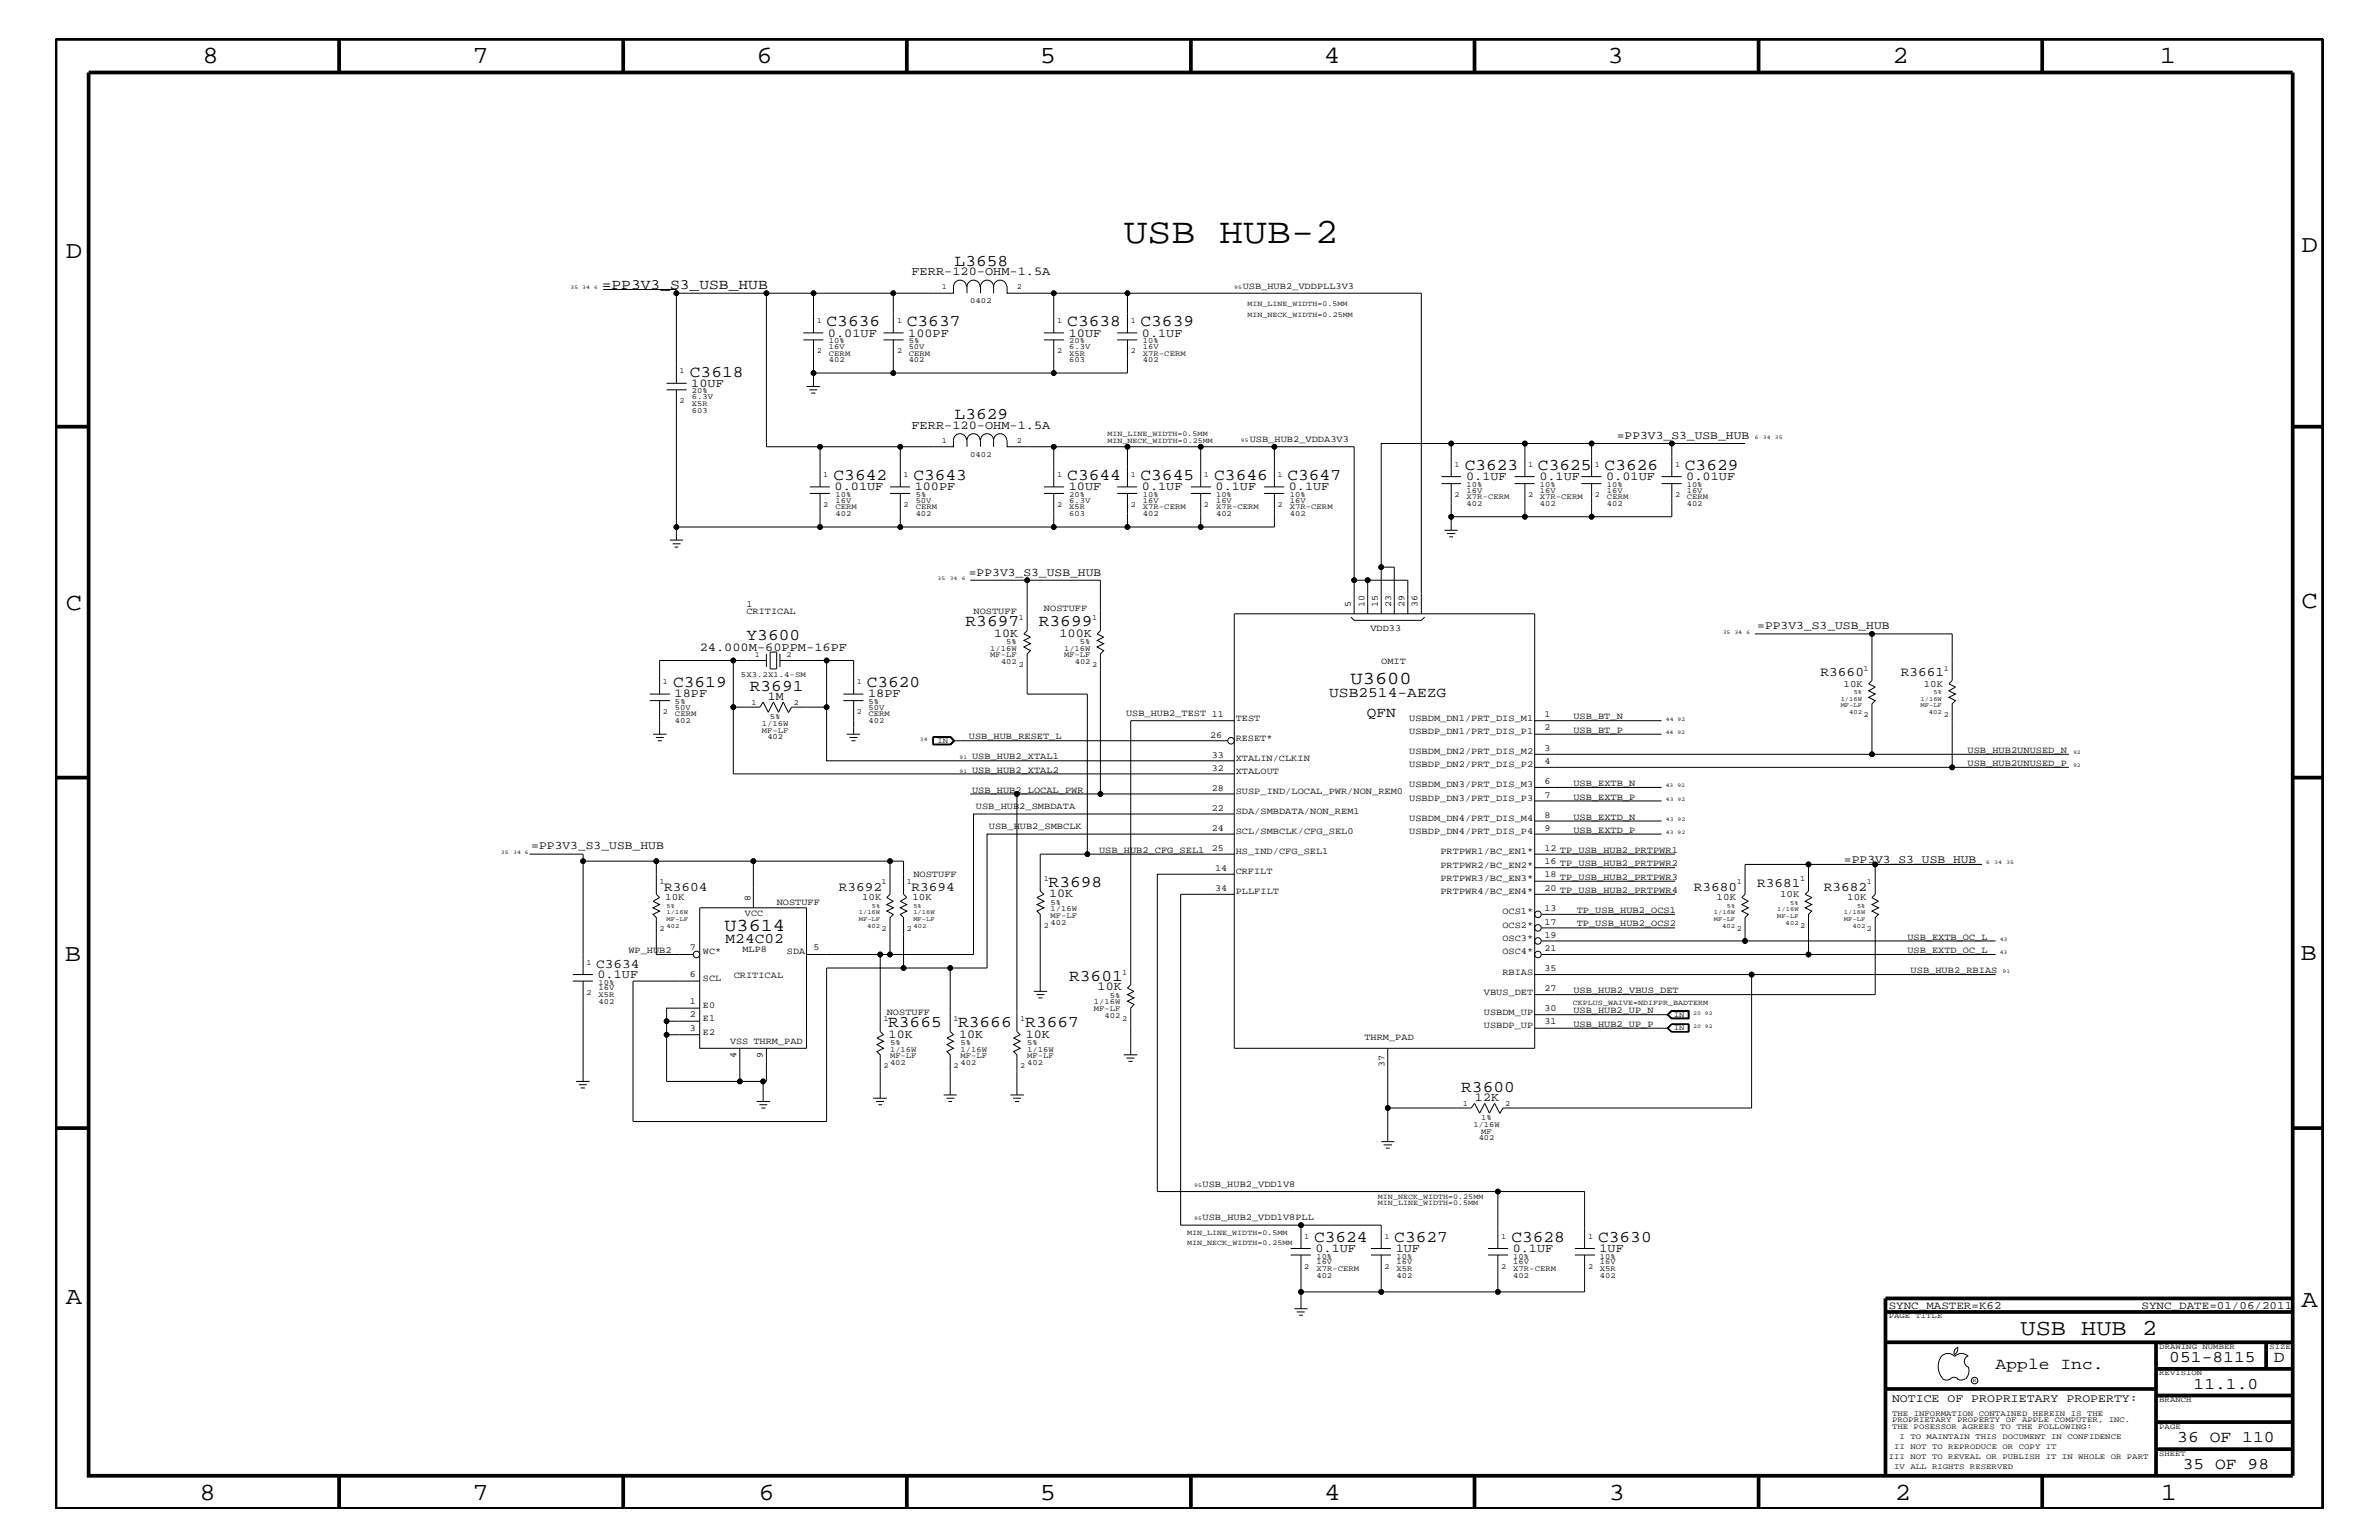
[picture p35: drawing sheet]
<svg xmlns="http://www.w3.org/2000/svg" width="432mm" height="279mm" viewBox="0 0 432 279" stroke-linecap="round" stroke-linejoin="round" font-family="sans-serif">
<defs><g id="words">
<text font-size="6.5" x="204" y="44.1">USB HUB-2</text>
<g font-size="4.5">
<text x="36.7" y="11.5">8</text>
<text x="85.8" y="11.5">7</text>
<text x="137.3" y="11.5">6</text>
<text x="188.7" y="11.5">5</text>
<text x="240.3" y="11.5">4</text>
<text x="291.8" y="11.5">3</text>
<text x="343.5" y="11.5">2</text>
<text x="392" y="11.5">1</text>
<text x="11.9" y="46.8">D</text>
<text x="417.8" y="45.7">D</text>
<text x="11.9" y="110.6">C</text>
<text x="417.7" y="110.3">C</text>
<text x="11.8" y="174.3">B</text>
<text x="417.6" y="174.2">B</text>
<text x="11.9" y="236.7">A</text>
<text x="417.7" y="237.1">A</text>
<text x="36.2" y="272.1">8</text>
<text x="85.8" y="272.1">7</text>
<text x="137.7" y="272.1">6</text>
<text x="188.7" y="272.1">5</text>
<text x="240.4" y="272.1">4</text>
<text x="292" y="272.1">3</text>
<text x="343.9" y="272.1">2</text>
<text x="392.2" y="272.1">1</text>
</g>
<text font-size="4.1" x="366.7" y="242.3">USB HUB 2</text>
<g font-size="3.3">
<text x="245.2" y="124.1">U3600</text>
<text x="131.5" y="168.9">U3614</text>
</g>
<g font-size="3">
<text x="173.3" y="48.2">L3658</text>
<text x="150" y="59.2">C3636</text>
<text x="164.6" y="59.2">C3637</text>
<text x="193.7" y="59.2">C3638</text>
<text x="207" y="59.2">C3639</text>
<text x="125.2" y="68.4">C3618</text>
<text x="173.3" y="76.1">L3629</text>
<text x="151.3" y="87.1">C3642</text>
<text x="165.8" y="87.1">C3643</text>
<text x="193.7" y="87.1">C3644</text>
<text x="207" y="87.1">C3645</text>
<text x="220.4" y="87.1">C3646</text>
<text x="233.7" y="87.1">C3647</text>
<text x="265.9" y="85.3">C3623</text>
<text x="279.1" y="85.3">C3625</text>
<text x="291.3" y="85.3">C3626</text>
<text x="305.8" y="85.3">C3629</text>
<text x="175.3" y="113.7">R3697</text>
<text x="188.6" y="113.7">R3699</text>
<text x="135.5" y="116.2">Y3600</text>
<text x="122.2" y="124.7">C3619</text>
<text x="136.1" y="125.3">R3691</text>
<text x="157.3" y="124.7">C3620</text>
<text x="190.3" y="160.9">R3698</text>
<text x="194.1" y="177.9">R3601</text>
<text x="161.2" y="186.4">R3665</text>
<text x="173.9" y="186.4">R3666</text>
<text x="186.1" y="186.4">R3667</text>
<text x="265.2" y="198.1">R3600</text>
<text x="238.5" y="225.3">C3624</text>
<text x="253.1" y="225.3">C3627</text>
<text x="274.3" y="225.3">C3628</text>
<text x="290.1" y="225.3">C3630</text>
<text x="362.2" y="248.4">Apple Inc.</text>
<text x="393.7" y="247.1">051-8115</text>
<text x="398.1" y="252">11.1.0</text>
<text x="412.7" y="247.1">D</text>
<text x="395.2" y="261.6">36 OF 110</text>
<text x="396.2" y="266.6">35 OF 98</text>
</g>
<g font-size="2.6">
<text x="109.2" y="52.4">=PP3V3_S3_USB_HUB</text>
<text x="241.3" y="126.5">USB2514-AEZG</text>
<text x="248.1" y="130.2">QFN</text>
<text x="131.7" y="171.1">M24C02</text>
</g>
<g font-size="2.4">
<text x="330.5" y="122.7">R3660</text>
<text x="345" y="122.7">R3661</text>
<text x="120.6" y="161.6">R3604</text>
<text x="152.2" y="161.6">R3692</text>
<text x="165.4" y="161.6">R3694</text>
<text x="307.4" y="161.6">R3680</text>
<text x="318.9" y="160.9">R3681</text>
<text x="331" y="161.6">R3682</text>
<text x="108.2" y="175.6">C3634</text>
</g>
<g font-size="2.2">
<text x="165.4" y="49.9">FERR-120-OHM-1.5A</text>
<text x="150.3" y="61.1">0.01UF</text>
<text x="164.8" y="61.1">100PF</text>
<text x="194" y="61.1">10UF</text>
<text x="207.3" y="61.1">0.1UF</text>
<text x="125.5" y="70.1">10UF</text>
<text x="165.4" y="77.8">FERR-120-OHM-1.5A</text>
<text x="151.5" y="88.9">0.01UF</text>
<text x="166" y="88.9">100PF</text>
<text x="194" y="88.9">10UF</text>
<text x="207.3" y="88.9">0.1UF</text>
<text x="220.6" y="88.9">0.1UF</text>
<text x="233.9" y="88.9">0.1UF</text>
<text x="266.1" y="87.1">0.1UF</text>
<text x="279.4" y="87.1">0.1UF</text>
<text x="291.5" y="87.1">0.01UF</text>
<text x="306.1" y="87.1">0.01UF</text>
<text x="127" y="118.1">24.000M-60PPM-16PF</text>
<text x="180.4" y="115.5">10K</text>
<text x="192.3" y="115.5">100K</text>
<text x="122.4" y="126.5">18PF</text>
<text x="139.4" y="127">1M</text>
<text x="157.6" y="126.5">18PF</text>
<text x="190.4" y="162.8">10K</text>
<text x="108.5" y="177.4">0.1UF</text>
<text x="199.2" y="179.7">10K</text>
<text x="161.3" y="188.2">10K</text>
<text x="174.1" y="188.2">10K</text>
<text x="186.2" y="188.2">10K</text>
<text x="267.7" y="199.8">12K</text>
<text x="238.8" y="227.1">0.1UF</text>
<text x="253.3" y="227.1">1UF</text>
<text x="274.6" y="227.1">0.1UF</text>
<text x="290.3" y="227.1">1UF</text>
</g>
<g font-size="2.1">
<text x="293.5" y="79.6">=PP3V3_S3_USB_HUB</text>
<text x="175.9" y="104.4">=PP3V3_S3_USB_HUB</text>
<text x="318.9" y="114.2">=PP3V3_S3_USB_HUB</text>
<text x="96.4" y="154.1">=PP3V3_S3_USB_HUB</text>
<text x="334.7" y="156.6">=PP3V3_S3_USB_HUB</text>
<text x="343.4" y="254.4">NOTICE OF PROPRIETARY PROPERTY:</text>
</g>
<g font-size="2">
<text x="342.8" y="237.4">SYNC_MASTER=K62</text>
<text x="388.7" y="237.4">SYNC_DATE=01/06/2011</text>
</g>
<g font-size="1.8">
<text x="334.6" y="124.6">10K</text>
<text x="349.2" y="124.6">10K</text>
<text x="120.7" y="163.4">10K</text>
<text x="156.5" y="163.4">10K</text>
<text x="165.6" y="163.4">10K</text>
<text x="311.6" y="163.4">10K</text>
<text x="323.1" y="162.8">10K</text>
<text x="335.3" y="163.4">10K</text>
</g>
<g font-size="1.7">
<text x="225.6" y="52.4">USB_HUB2_VDDPLL3V3</text>
<text x="226.8" y="80.2">USB_HUB2_VDDA3V3</text>
<text x="135.5" y="110.2">1</text>
<text x="135.5" y="111.4">CRITICAL</text>
<text x="176.7" y="111.4">NOSTUFF</text>
<text x="189.5" y="110.8">NOSTUFF</text>
<text x="245.2" y="110.2" transform="rotate(-90 245.2 110.2)">5</text>
<text x="247.7" y="110.2" transform="rotate(-90 247.7 110.2)">10</text>
<text x="250.1" y="110.2" transform="rotate(-90 250.1 110.2)">15</text>
<text x="252.5" y="110.2" transform="rotate(-90 252.5 110.2)">23</text>
<text x="254.9" y="110.2" transform="rotate(-90 254.9 110.2)">29</text>
<text x="257.3" y="110.2" transform="rotate(-90 257.3 110.2)">36</text>
<text x="248.8" y="114.4">VDD33</text>
<text x="250.7" y="120.4">OMIT</text>
<text x="204.4" y="129.9">USB_HUB2_TEST 11</text>
<text x="224.3" y="130.8">TEST</text>
<text x="255.8" y="130.8">USBDM_DN1/PRT_DIS_M1</text>
<text x="280.3" y="130.2">1</text>
<text x="285.6" y="130.5">USB_BT_N</text>
<text x="175.9" y="134.1">USB_HUB_RESET_L</text>
<text x="176.4" y="137.8">USB_HUB2_XTAL1</text>
<text x="219.6" y="133.9">26</text>
<text x="220" y="137.4">33</text>
<text x="224.3" y="134.4">RESET*</text>
<text x="255.8" y="133.2">USBDP_DN1/PRT_DIS_P1</text>
<text x="255.8" y="136.8">USBDM_DN2/PRT_DIS_M2</text>
<text x="280.3" y="132.5">2</text>
<text x="280.3" y="136.2">3</text>
<text x="285.6" y="133">USB_BT_P</text>
<text x="357.1" y="136.6">USB_HUB2UNUSED_N</text>
<text x="176.4" y="140.2">USB_HUB2_XTAL2</text>
<text x="176.4" y="143.9">USB_HUB2_LOCAL_PWR</text>
<text x="220" y="139.8">32</text>
<text x="220" y="143.5">28</text>
<text x="224.3" y="140.4">XTALOUT</text>
<text x="224.3" y="138">XTALIN/CLKIN</text>
<text x="255.8" y="139.2">USBDP_DN2/PRT_DIS_P2</text>
<text x="255.8" y="142.9">USBDM_DN3/PRT_DIS_M3</text>
<text x="280.3" y="138.6">4</text>
<text x="280.3" y="142.3">6</text>
<text x="285.6" y="142.6">USB_EXTB_N</text>
<text x="357.1" y="139">USB_HUB2UNUSED_P</text>
<text x="177.1" y="146.8">USB_HUB2_SMBDATA</text>
<text x="220" y="147.1">22</text>
<text x="224.3" y="144">SUSP_IND/LOCAL_PWR/NON_REM0</text>
<text x="224.3" y="147.7">SDA/SMBDATA/NON_REM1</text>
<text x="255.8" y="145.3">USBDP_DN3/PRT_DIS_P3</text>
<text x="255.8" y="149">USBDM_DN4/PRT_DIS_M4</text>
<text x="280.3" y="144.7">7</text>
<text x="280.3" y="148.4">8</text>
<text x="285.6" y="148.7">USB_EXTD_N</text>
<text x="285.6" y="145.1">USB_EXTB_P</text>
<text x="179.5" y="150.5">USB_HUB2_SMBCLK</text>
<text x="199.5" y="154.7">USB_HUB2_CFG_SEL1</text>
<text x="220" y="150.7">24</text>
<text x="220" y="154.4">25</text>
<text x="224.3" y="151.3">SCL/SMBCLK/CFG_SEL0</text>
<text x="224.3" y="155">HS_IND/CFG_SEL1</text>
<text x="255.8" y="151.3">USBDP_DN4/PRT_DIS_P4</text>
<text x="261.5" y="155">PRTPWR1/BC_EN1*</text>
<text x="280.3" y="150.7">9</text>
<text x="280.3" y="154.4">12 TP_USB_HUB2_PRTPWR1</text>
<text x="285.6" y="151.1">USB_EXTD_P</text>
<text x="165.8" y="159.2">NOSTUFF</text>
<text x="220.6" y="161.7">34</text>
<text x="220.6" y="158">14</text>
<text x="224.3" y="158.6">CRFILT</text>
<text x="261.5" y="157.4">PRTPWR2/BC_EN2*</text>
<text x="261.5" y="159.9">PRTPWR3/BC_EN3*</text>
<text x="280.3" y="161.7">20 TP_USB_HUB2_PRTPWR4</text>
<text x="280.3" y="159.2">18</text>
<text x="280.3" y="156.8">16 TP_USB_HUB2_PRTPWR2</text>
<text x="283.1" y="159.6">TP_USB_HUB2_PRTPWR3</text>
<text x="135.2" y="166.1">VCC</text>
<text x="136.2" y="163.5" transform="rotate(-90 136.2 163.5)">8</text>
<text x="141" y="164.1">NOSTUFF</text>
<text x="224.3" y="162.2">PLLFILT</text>
<text x="261.5" y="162.2">PRTPWR4/BC_EN4*</text>
<text x="272.7" y="165.9">OCS1*</text>
<text x="280.3" y="167.8">17</text>
<text x="280.3" y="165.3">13</text>
<text x="286.2" y="165.6">TP_USB_HUB2_OCS1</text>
<text x="114" y="172.9">WP_HUB2</text>
<text x="125.2" y="172.4">7</text>
<text x="127.6" y="173.2">WC*</text>
<text x="134.7" y="172.7">MLP8</text>
<text x="142.8" y="173.2">SDA</text>
<text x="147.7" y="172.4">5</text>
<text x="272.7" y="168.3">OCS2*</text>
<text x="272.7" y="170.7">OSC3*</text>
<text x="272.7" y="173.2">OSC4*</text>
<text x="280.3" y="172.6">21</text>
<text x="280.3" y="170.1">19</text>
<text x="286.2" y="168.1">TP_USB_HUB2_OCS2</text>
<text x="346.2" y="170.5">USB_EXTB_OC_L</text>
<text x="346.2" y="172.9">USB_EXTD_OC_L</text>
<text x="125.2" y="177.3">6</text>
<text x="127.6" y="178">SCL</text>
<text x="133.2" y="177.4">CRITICAL</text>
<text x="272.7" y="176.8">RBIAS</text>
<text x="280.3" y="179.9">27</text>
<text x="280.3" y="176.2">35</text>
<text x="346.8" y="176.6">USB_HUB2_RBIAS</text>
<text x="125.2" y="184.6">2</text>
<text x="125.2" y="182.1">1</text>
<text x="127.6" y="182.9">E0</text>
<text x="127.6" y="185.3">E1</text>
<text x="161" y="184.1">NOSTUFF</text>
<text x="269.3" y="184.1">USBDM_UP</text>
<text x="269.3" y="180.5">VBUS_DET</text>
<text x="280.3" y="185.9">31</text>
<text x="280.3" y="183.5">30</text>
<text x="285.6" y="180.2">USB_HUB2_VBUS_DET</text>
<text x="285.6" y="183.8">USB_HUB2_UP_N</text>
<text x="125.2" y="187">3</text>
<text x="127.6" y="187.7">E2</text>
<text x="132.5" y="189.3">VSS THRM_PAD</text>
<text x="133.6" y="192" transform="rotate(-90 133.6 192)">4</text>
<text x="138.4" y="192" transform="rotate(-90 138.4 192)">9</text>
<text x="247.7" y="188.7">THRM_PAD</text>
<text x="269.3" y="186.5">USBDP_UP</text>
<text x="285.6" y="186.3">USB_HUB2_UP_P</text>
<text x="251.3" y="193.6" transform="rotate(-90 251.3 193.6)">37</text>
<text x="218.3" y="215.3">USB_HUB2_VDD1V8</text>
<text x="218.3" y="221.4">USB_HUB2_VDD1V8PLL</text>
</g>
<g font-size="1.4">
<text x="170.9" y="52.5">1</text>
<text x="184.6" y="52.5">2</text>
<text x="148.3" y="58.6">1</text>
<text x="162.8" y="58.6">1</text>
<text x="176.1" y="55.1">0402</text>
<text x="191.9" y="58.6">1</text>
<text x="205.2" y="58.6">1</text>
<text x="226.4" y="57.4">MIN_NECK_WIDTH=0.25MM</text>
<text x="226.4" y="55.6">MIN_LINE_WIDTH=0.5MM</text>
<text x="148.3" y="64">2</text>
<text x="150.5" y="64.5">CERM</text>
<text x="150.5" y="63.4">16V</text>
<text x="150.5" y="62.3">10%</text>
<text x="150.5" y="65.7">402</text>
<text x="162.8" y="64">2</text>
<text x="164.9" y="65.7">402</text>
<text x="164.9" y="64.5">CERM</text>
<text x="164.9" y="62.3">5%</text>
<text x="164.9" y="63.4">50V</text>
<text x="191.9" y="64">2</text>
<text x="194.1" y="65.7">603</text>
<text x="194.1" y="63.4">6.3V</text>
<text x="194.1" y="64.5">X5R</text>
<text x="194.1" y="62.3">20%</text>
<text x="205.2" y="64">2</text>
<text x="207.4" y="63.4">16V</text>
<text x="207.4" y="65.7">402</text>
<text x="207.4" y="62.3">10%</text>
<text x="207.4" y="64.5">X7R-CERM</text>
<text x="123.4" y="67.7">1</text>
<text x="125.6" y="71.3">20%</text>
<text x="123.4" y="73.2">2</text>
<text x="125.6" y="74.9">603</text>
<text x="125.6" y="73.7">X5R</text>
<text x="125.6" y="72.4">6.3V</text>
<text x="170.9" y="80.5">1</text>
<text x="176.1" y="83">0402</text>
<text x="184.6" y="80.5">2</text>
<text x="201" y="79.2">MIN_LINE_WIDTH=0.5MM</text>
<text x="201" y="80.5">MIN_NECK_WIDTH=0.25MM</text>
<text x="149.4" y="86.5">1</text>
<text x="164" y="86.5">1</text>
<text x="191.9" y="86.5">1</text>
<text x="205.2" y="86.5">1</text>
<text x="218.5" y="86.5">1</text>
<text x="231.9" y="86.5">1</text>
<text x="264" y="84.7">1</text>
<text x="266.2" y="89.4">16V</text>
<text x="266.2" y="88.3">10%</text>
<text x="277.4" y="84.7">1</text>
<text x="279.5" y="88.3">10%</text>
<text x="279.5" y="89.4">16V</text>
<text x="289.5" y="84.7">1</text>
<text x="291.7" y="88.3">10%</text>
<text x="291.7" y="89.4">16V</text>
<text x="304" y="84.7">1</text>
<text x="306.2" y="89.4">16V</text>
<text x="306.2" y="88.3">10%</text>
<text x="149.4" y="92">2</text>
<text x="151.6" y="93.7">402</text>
<text x="151.6" y="91.2">16V</text>
<text x="151.6" y="90.1">10%</text>
<text x="151.6" y="92.4">CERM</text>
<text x="164" y="92">2</text>
<text x="166.2" y="91.2">50V</text>
<text x="166.2" y="90.1">5%</text>
<text x="166.2" y="93.7">402</text>
<text x="166.2" y="92.4">CERM</text>
<text x="191.9" y="92">2</text>
<text x="194.1" y="90.1">20%</text>
<text x="194.1" y="93.7">603</text>
<text x="194.1" y="92.4">X5R</text>
<text x="194.1" y="91.2">6.3V</text>
<text x="205.2" y="92">2</text>
<text x="207.4" y="92.4">X7R-CERM</text>
<text x="207.4" y="91.2">16V</text>
<text x="207.4" y="90.1">10%</text>
<text x="207.4" y="93.7">402</text>
<text x="218.5" y="92">2</text>
<text x="220.7" y="93.7">402</text>
<text x="220.7" y="90.1">10%</text>
<text x="220.7" y="92.4">X7R-CERM</text>
<text x="220.7" y="91.2">16V</text>
<text x="231.9" y="92">2</text>
<text x="234.1" y="93.7">402</text>
<text x="234.1" y="91.2">16V</text>
<text x="234.1" y="90.1">10%</text>
<text x="234.1" y="92.4">X7R-CERM</text>
<text x="264" y="90.1">2</text>
<text x="266.2" y="91.8">402</text>
<text x="266.2" y="90.6">X7R-CERM</text>
<text x="277.4" y="90.1">2</text>
<text x="279.5" y="91.8">402</text>
<text x="279.5" y="90.6">X7R-CERM</text>
<text x="289.5" y="90.1">2</text>
<text x="291.7" y="90.6">CERM</text>
<text x="291.7" y="91.8">402</text>
<text x="304" y="90.1">2</text>
<text x="306.2" y="90.6">CERM</text>
<text x="306.2" y="91.8">402</text>
<text x="184.9" y="112.6">1</text>
<text x="198.2" y="112.6">1</text>
<text x="137" y="119.2">1</text>
<text x="142.7" y="119.2">2</text>
<text x="179.7" y="119.2">MF-LF</text>
<text x="179.7" y="118.1">1/16W</text>
<text x="182.6" y="116.8">5%</text>
<text x="193.1" y="118.1">1/16W</text>
<text x="193.1" y="119.2">MF-LF</text>
<text x="196" y="116.8">5%</text>
<text x="120.3" y="124.1">1</text>
<text x="134.5" y="122.9">5X3.2X1.4-SM</text>
<text x="155.5" y="124.1">1</text>
<text x="181.7" y="120.4">402</text>
<text x="184.9" y="121">2</text>
<text x="195.1" y="120.4">402</text>
<text x="198.2" y="121">2</text>
<text x="338.2" y="121.7">1</text>
<text x="352.8" y="121.7">1</text>
<text x="120.3" y="129.6">2</text>
<text x="122.5" y="130">CERM</text>
<text x="122.5" y="128.8">50V</text>
<text x="122.5" y="127.7">5%</text>
<text x="122.5" y="131.3">402</text>
<text x="136.4" y="128">1</text>
<text x="138.3" y="131.7">1/16W</text>
<text x="139.7" y="130.5">5%</text>
<text x="144.1" y="128">2</text>
<text x="155.5" y="129.6">2</text>
<text x="157.6" y="130">CERM</text>
<text x="157.6" y="128.8">50V</text>
<text x="157.6" y="127.7">5%</text>
<text x="157.6" y="131.3">402</text>
<text x="338.2" y="130.2">2</text>
<text x="352.8" y="130.2">2</text>
<text x="138.3" y="133">MF-LF</text>
<text x="139.3" y="134.1">402</text>
<text x="170.2" y="134.7">IN</text>
<text x="119.7" y="160.5">1</text>
<text x="160" y="160.5">1</text>
<text x="164.6" y="160.5">1</text>
<text x="189.5" y="159.9">1</text>
<text x="315.2" y="160.5">1</text>
<text x="326.7" y="159.9">1</text>
<text x="338.8" y="160.5">1</text>
<text x="190.7" y="165.3">1/16W</text>
<text x="190.7" y="164.1">5%</text>
<text x="190.7" y="167.8">402</text>
<text x="190.7" y="166.5">MF-LF</text>
<text x="119.7" y="168.9">2</text>
<text x="160" y="168.9">2</text>
<text x="164.6" y="168.9">2</text>
<text x="189.5" y="168.3">2</text>
<text x="315.2" y="168.9">2</text>
<text x="326.7" y="168.3">2</text>
<text x="338.8" y="168.9">2</text>
<text x="106.4" y="175">1</text>
<text x="108.6" y="179.7">16V</text>
<text x="108.6" y="178.7">10%</text>
<text x="203.7" y="176.8">1</text>
<text x="106.4" y="180.5">2</text>
<text x="108.6" y="181">X5R</text>
<text x="108.6" y="182.1">402</text>
<text x="160.4" y="185.3">1</text>
<text x="173.1" y="185.3">1</text>
<text x="185.2" y="185.3">1</text>
<text x="198.5" y="183.5">MF-LF</text>
<text x="198.5" y="182.2">1/16W</text>
<text x="200.5" y="184.7">402</text>
<text x="201.4" y="181">5%</text>
<text x="203.7" y="185.3">2</text>
<text x="285.5" y="182.4">CKPLUS_WAIVE=NDIFPR_BADTERM</text>
<text x="303.8" y="184.4">IN</text>
<text x="161.5" y="192">MF-LF</text>
<text x="161.5" y="190.8">1/16W</text>
<text x="161.5" y="189.5">5%</text>
<text x="174.3" y="189.5">5%</text>
<text x="174.3" y="192">MF-LF</text>
<text x="174.3" y="190.8">1/16W</text>
<text x="186.4" y="190.8">1/16W</text>
<text x="186.4" y="192">MF-LF</text>
<text x="186.4" y="189.5">5%</text>
<text x="303.8" y="186.9">IN</text>
<text x="160.4" y="193.7">2</text>
<text x="161.5" y="193.2">402</text>
<text x="173.1" y="193.7">2</text>
<text x="174.3" y="193.2">402</text>
<text x="185.2" y="193.7">2</text>
<text x="186.4" y="193.2">402</text>
<text x="265.5" y="200.7">1</text>
<text x="268.9" y="203.2">1%</text>
<text x="273.2" y="200.7">2</text>
<text x="267.4" y="204.4">1/16W</text>
<text x="268.4" y="206.9">402</text>
<text x="268.9" y="205.7">MF</text>
<text x="250.1" y="217.5">MIN_NECK_WIDTH=0.25MM</text>
<text x="250.1" y="218.6">MIN_LINE_WIDTH=0.5MM</text>
<text x="215.5" y="224.1">MIN_LINE_WIDTH=0.5MM</text>
<text x="215.5" y="225.9">MIN_NECK_WIDTH=0.25MM</text>
<text x="236.7" y="224.7">1</text>
<text x="251.3" y="224.7">1</text>
<text x="272.5" y="224.7">1</text>
<text x="288.3" y="224.7">1</text>
<text x="236.7" y="230.2">2</text>
<text x="238.9" y="231.8">402</text>
<text x="238.9" y="228.4">10%</text>
<text x="238.9" y="229.4">16V</text>
<text x="238.9" y="230.7">X7R-CERM</text>
<text x="251.3" y="230.2">2</text>
<text x="253.5" y="228.4">10%</text>
<text x="253.5" y="231.8">402</text>
<text x="253.5" y="229.4">16V</text>
<text x="253.5" y="230.7">X5R</text>
<text x="272.5" y="230.2">2</text>
<text x="274.7" y="230.7">X7R-CERM</text>
<text x="274.7" y="228.4">10%</text>
<text x="274.7" y="231.8">402</text>
<text x="274.7" y="229.4">16V</text>
<text x="288.3" y="230.2">2</text>
<text x="290.4" y="231.8">402</text>
<text x="290.4" y="230.7">X5R</text>
<text x="290.4" y="229.4">16V</text>
<text x="290.4" y="228.4">10%</text>
<text x="342.8" y="239.2">PAGE TITLE</text>
<text x="391.9" y="244.7">DRAWING NUMBER</text>
<text x="411.9" y="244.7">SIZE</text>
<text x="391.9" y="249.5">REVISION</text>
<text x="343.4" y="256.8">THE INFORMATION CONTAINED HEREIN IS THE</text>
<text x="391.9" y="254.4">BRANCH</text>
<text x="343.4" y="259.3">THE POSESSOR AGREES TO THE FOLLOWING:</text>
<text x="343.4" y="258">PROPRIETARY PROPERTY OF APPLE COMPUTER, INC.</text>
<text x="343.8" y="262.9">II NOT TO REPRODUCE OR COPY IT</text>
<text x="344.8" y="261.1">I TO MAINTAIN THIS DOCUMENT IN CONFIDENCE</text>
<text x="391.9" y="259.3">PAGE</text>
<text x="342.8" y="264.7">III NOT TO REVEAL OR PUBLISH IT IN WHOLE OR PART</text>
<text x="343.8" y="266.6">IV ALL RIGHTS RESERVED</text>
<text x="391.9" y="264.1">SHEET</text>
</g>
<g font-size="1.2">
<text x="336.5" y="125.9">5%</text>
<text x="350.9" y="125.9">5%</text>
<text x="334.1" y="127.1">1/16W</text>
<text x="334.1" y="128.3">MF-LF</text>
<text x="335.6" y="129.6">402</text>
<text x="348.6" y="128.3">MF-LF</text>
<text x="348.6" y="127.1">1/16W</text>
<text x="350.1" y="129.6">402</text>
<text x="121" y="165.9">1/16W</text>
<text x="121" y="167.1">MF-LF</text>
<text x="121" y="164.7">5%</text>
<text x="155.9" y="167.1">MF-LF</text>
<text x="155.9" y="165.9">1/16W</text>
<text x="158.2" y="164.7">5%</text>
<text x="165.8" y="167.1">MF-LF</text>
<text x="165.8" y="165.9">1/16W</text>
<text x="165.8" y="164.7">5%</text>
<text x="311.1" y="165.9">1/16W</text>
<text x="311.1" y="167.1">MF-LF</text>
<text x="313.4" y="164.7">5%</text>
<text x="322.6" y="165.3">1/16W</text>
<text x="322.6" y="166.5">MF-LF</text>
<text x="324.1" y="167.8">402</text>
<text x="325" y="164.1">5%</text>
<text x="334.7" y="167.1">MF-LF</text>
<text x="334.7" y="165.9">1/16W</text>
<text x="337.1" y="164.7">5%</text>
<text x="121" y="168.3">402</text>
<text x="157.4" y="168.3">402</text>
<text x="165.8" y="168.3">402</text>
<text x="312.6" y="168.3">402</text>
<text x="336.2" y="168.3">402</text>
</g>
<g font-size="1">
<text x="103.5" y="52.5">35 34</text>
<text x="107.9" y="52.5">6</text>
<text x="224" y="52.4">95</text>
<text x="225.2" y="80.2">95</text>
<text x="318.5" y="79.6">6</text>
<text x="320" y="79.6">34</text>
<text x="322.2" y="79.6">35</text>
<text x="170.2" y="105.3">35</text>
<text x="172.4" y="105.3">34</text>
<text x="174.6" y="105.3">6</text>
<text x="312.7" y="115">35 34</text>
<text x="317" y="115">6</text>
<text x="302.4" y="130.8">44 92</text>
<text x="167" y="134.4">34</text>
<text x="174.2" y="137.8">91</text>
<text x="302.3" y="133.2">44 92</text>
<text x="376.3" y="136.8">92</text>
<text x="174.2" y="140.2">91</text>
<text x="302.3" y="142.9">43 92</text>
<text x="376.3" y="139.2">92</text>
<text x="302.4" y="149">43 92</text>
<text x="302.4" y="145.3">43 92</text>
<text x="90.9" y="155">35</text>
<text x="93.1" y="155">34 6</text>
<text x="302.4" y="151.3">43 92</text>
<text x="360.5" y="156.8">6</text>
<text x="361.9" y="156.8">34</text>
<text x="364.2" y="156.8">35</text>
<text x="363" y="173.2">43</text>
<text x="363" y="170.7">43</text>
<text x="363.5" y="176.6">91</text>
<text x="307.3" y="184.1">20 92</text>
<text x="307.3" y="186.5">20 92</text>
<text x="216.8" y="215.3">95</text>
<text x="216.8" y="221.4">95</text>
<text x="358.1" y="250.7">R</text>
</g>
</g></defs>
<g fill="none" stroke="#000" stroke-width=".18">
<path d="M109.5 52.5h13.3v.7M139.1 53.2h-16.3v16.3M147.7 53.2h-8.6v27.9h9.7v7.2M162.1 53.2h-14.4v7.2M173.1 52a1.19 1.19 0 0 1 1.1-1.2 1.19 1.19 0 0 1 1.2 1.2M173.1 51.9v1.3h-11v7.2M175.5 52a1.19 1.19 0 0 1 1.2-1.2 1.19 1.19 0 0 1 1.2 1.2M175.5 51.9v1.3M178 51.9v1.3M178 52a1.19 1.19 0 0 1 1.2-1.2 1.19 1.19 0 0 1 1.1 1.2 1.19 1.19 0 0 1 1.2-1.2 1.19 1.19 0 0 1 1.2 1.2M180.3 51.9v1.3M182.8 51.9v1.3h8.5v7.2"/>
<path d="M191.3 53.2h13.3M121 70.7h3.6M121 69.5h3.6M122.8 70.7v24.9h26M145.8 60.4h3.6M145.8 61.7h3.6M146.4 70.1h2.4M146.9 70.7h1.4M147.2 71.3h.8M147.7 61.7v6h14.4M147.7 67.7v2.4M160.4 61.7h3.6"/>
<path d="M160.4 60.4h3.6M162.1 61.7v6h29.2M175.4 79.9a1.19 1.19 0 0 0-1.2-1.2 1.19 1.19 0 0 0-1.1 1.2v1.2h-9.7v7.2M177.9 79.9a1.19 1.19 0 0 0-1.2-1.2 1.19 1.19 0 0 0-1.2 1.2v1.2M180.3 79.9a1.19 1.19 0 0 0-1.1-1.2 1.19 1.19 0 0 0-1.2 1.2v1.2M180.3 79.9v1.2M180.3 79.9a1.19 1.19 0 0 1 1.2-1.2 1.19 1.19 0 0 1 1.2 1.2M182.8 79.9v1.2h8.5v7.2M189.5 60.4h3.6M189.5 61.7h3.6M202.8 60.4h3.6M202.8 61.7h3.6"/>
<path d="M204.6 61.7v6h-13.3v-6M204.6 60.4v-7.2h53.4v58.2M121.6 98h2.4M122.1 98.7h1.4M122.4 99.3h.7M122.8 95.6v2.4M147 88.3h3.6M147 89.5h3.6M148.8 89.5v6.1h14.6M148.8 81.1h14.6M161.5 89.5h3.7M161.5 88.3h3.7"/>
<path d="M163.4 89.5v6.1h27.9M189.5 88.3h3.6M189.5 89.5h3.6M191.3 81.1h13.3M191.3 89.5v6.1h13.3M202.8 88.3h3.6M202.8 89.5h3.6M204.6 89.5v6.1h13.3M216.2 89.5h3.6M216.2 88.3h3.6M217.9 89.5v6.1h13.4v-6.1M217.9 81.1h-13.3v7.2"/>
<path d="M229.4 88.3h3.7M229.4 89.5h3.7M231.3 88.3v-7.2h14.5v24.2M231.3 81.1h-13.4v7.2M261.6 87.7h3.6M261.6 86.5h3.6M262.2 96.2h2.4M262.6 96.8h1.6M263.1 97.4h.6M263.4 86.5v-6h-12.7v22.4M263.4 87.7v6.1M263.4 80.5h13.4v6"/>
<path d="M274.9 86.5h3.7M274.9 87.7h3.7M276.8 87.7v6.1M276.8 80.5h12.1v6M276.8 93.8h-13.4v2.4M287 86.5h3.7M287 87.7h3.7M288.9 80.5h14.5v6M288.9 87.7v6.1M301.6 86.5h3.6M301.6 87.7h3.6M303.4 87.7v6.1h-26.6"/>
<path d="M303.4 80.5h13.3M133.1 119.8h-13.4v6.1M139.1 119.8h-6v8.5h4.8l.6-.9 .9 1.8 1-1.8 .9 1.8 .9-1.8 .9 1.8M139.1 118.6v2.4M139.8 118.3h1.2v3.1h-1.2zM141.6 118.6v2.4M141.6 119.8h13.3v6.1M150 119.8v8.5h-6.3l-.6 1M176.1 105.3h10.3M224 111.4h54.6v78.8h-54.6zM245.8 111.4v-6.1h2.4v6.1M248.2 105.3h7.3v6.1"/>
<path d="M250.7 111.4v-8.5h2.4v8.5M258.6 112l-.6 .6h-12.2l-.6-.6M318.5 115h21.3v8.5l-.6 .6 1.2 .6-1.2 .6 1.2 .6-1.2 .6 1.2 .6-.6 .6v9.1h35.7M339.8 115h14.5v8.5l-.6 .6 1.2 .6-1.2 .6 1.2 .6-1.2 .6 1.2 .6-.6 .6v11.5h21.2M117.9 127.1h3.7M117.9 125.9h3.7M118.5 133.2h2.5M119 133.8h1.5M119.4 134.4h.7M119.7 127.1v6.1M133.1 128.3v12.1h90.9M150 128.3v9.7h74"/>
<path d="M153.1 127.1h3.6M153.1 125.9h3.6M153.7 133.2h2.4M154.2 133.8h1.4M154.5 134.4h.8M154.9 127.1v6.1M169.3 133.6h3.3l.7 .8-.7 .8h-3.3zM169.3 133.7h3.3l.6 .7-.6 .7h-3.3M169.4 133.8h3.1l.6 .6M169.4 133.7v1.4M172.5 133.7l.6 .7-.6 .7M173.1 134.4l-.6 .6h-3.1"/>
<path d="M173.1 134.4h49.7M224 130.8h-18.8v47.9l-.6 .6 1.2 .6-1.2 .6 1.2 .5-1.2 .6 1.2 .6-.6 .7v8.5M278.6 133.2h23M278.6 136.8h61.2M278.6 139.2h75.7M278.6 130.8h23M96.1 155h9.7v1.2M119.1 156.2v6l.6 .6-1.2 .7 1.2 .6-1.2 .6 1.2 .6-1.2 .6 .6 .6v6.7h6.7M136.7 156.2h-30.9v20.6M161.5 156.2h2.5v6l.6 .6-1.2 .7 1.2 .6-1.2 .6 1.2 .6-1.2 .6 .6 .6v9.1h8.5v11.5l.6 .6-1.2 .6 1.2 .6-1.2 .6 1.2 .7-1.2 .6 .6 .6v7.3M161.5 156.2h-24.8v8.5M161.5 156.2v6l-.5 .6 1.1 .7-1.1 .6 1.1 .6-1.1 .6 1.1 .6-.6 .6v6.7h-1.7"/>
<path d="M176.1 144h8.5M199.7 144h-15.1v43.1l.6 .6-1.2 .6 1.2 .6-1.2 .6 1.2 .7-1.2 .6 .6 .6v7.3M224 144h-24.3v-25.4l.6-.5-1.2-.7 1.2-.6-1.2-.6 1.2-.6-1.2-.6 .6-.6v-9.1h-13.3v9.1l-.6 .6 1.2 .6-1.2 .6 1.2 .6-1.2 .6 1.2 .7-.6 .5v7.3h11v29.1M224 155h-35.2v6.7l.7 .5-1.3 .6 1.3 .7-1.3 .6 1.3 .6-1.3 .6 .6 .6v14M224 151.3h-44.8v24.3h-6.7M224 147.7h-47.3v25.5h-15.2M224 158.6h-13.9v57.6h77.5v10.3M278.6 155h25.4M278.6 151.3h23M278.6 159.9h25.4M278.6 157.4h25.4M278.6 149h23"/>
<path d="M278.6 145.3h23M278.6 142.9h23M328.3 156.8h-11.6v5.4l-.6 .6 1.2 .7-1.2 .6 1.2 .6-1.2 .6 1.2 .6-.6 .6v4.2h-36.9M340.4 156.8h-12.1v4.9l-.6 .5 1.1 .6-1.1 .7 1.1 .6-1.1 .6 1.1 .6-.5 .6v7.3h-48.5M359.7 156.8h-19.3v5.4l-.6 .6 1.2 .7-1.2 .6 1.2 .6-1.2 .6 1.2 .6-.6 .6v14h-61.8M104 178h3.6M104 176.8h3.6M105.8 178v18.2M127 164.7h19.4v25.5h-19.4zM146.4 173.2h13.4v13.9l.6 .6-1.2 .6 1.2 .6-1.2 .6 1.2 .7-1.2 .6 .6 .6v7.8M164 175.6h-14v27.9h-35.1v-25.5h12.1M187.6 179.9h2.5"/>
<path d="M224 162.2h-9.7v60.1h36.4v4.2M278.6 176.8h83.6M278.6 162.2h25.4M279.8 165.9h24.2M279.8 168.3h24.2M316.7 170.7h45.5M317.9 176.8v24.2h-45.1l-.6 1M328.3 173.2h33.9M104.6 196.2h2.4M105.1 196.8h1.4M105.4 197.4h.8M121 185.3v2.4h6"/>
<path d="M121 187.7v8.5h13.3v-6M127 182.9h-6v2.4h6M137.3 199.8h2.5M138.5 196.2v3.6M139.1 190.2v6h-4.8M158.5 199.2h2.5M159 199.8h1.4M171.3 198.7h2.4M171.8 199.2h1.4M172.1 199.8h.7M183.4 198.7h2.4M183.9 199.2h1.4"/>
<path d="M184.2 199.8h.8M188.1 180.5h1.5M188.5 181h.7M204 191.4h2.4M204.5 192h1.4M204.8 192.6h.8M251.9 190.2v16.9M278.6 184.1h24.2M278.6 186.5h24.2M302.6 184.1l.8-.8h3.2v1.6h-3.2zM302.7 184.1l.7-.7h3.1v1.4h-3.1zM302.7 186.5l.7 .6h3.1"/>
<path d="M302.7 186.5l.7 .7M302.8 184.1l.6-.6h3v1.2h-3zM302.8 186.5l.6 .6M303.4 185.8l-.7 .7M303.4 185.8h3.2v1.4h-3.2M303.4 185.8l-.8 .7 .8 .7M303.4 185.9l-.6 .6M306.4 185.9v1.2M306.5 185.8v1.4M306.5 185.9h-3.1l-.7 .6M137.8 200.4h1.5M138.2 201h.7"/>
<path d="M159.4 200.4h.7M250.7 207.1h2.4M251.1 207.7h1.5M251.5 208.3h.7M251.9 201h15.1l.6-.8 1 1.8 .9-1.8 .8 1.8 1-1.8 .9 1.8M271.9 216.2v10.3M234.3 226.5h3.6M234.3 227.7h3.6M235 237.4h2.3M235.4 238h1.4M235.8 238.6h.7M236.1 227.7v6.7h14.6"/>
<path d="M236.1 222.3v4.2M236.1 234.4v3M248.8 226.5h3.7M248.8 227.7h3.7M250.7 227.7v6.7h21.2M270.1 226.5h3.6M270.1 227.7h3.6M271.9 227.7v6.7h15.7v-6.7M285.8 227.7h3.7M285.8 226.5h3.7M352.3 246.1a1.69 1.69 0 0 1 2.5 0 1.72 1.72 0 0 1 2.4 0M352.4 246a3.2 3.2 0 0 0 .4 4.3l.8 .1 .4-.2"/>
<path d="M354 250.2l.7-.3 .7 .3M355.2 250.2l.7 .2 .7-.2M355.3 244.4v.3a1.18 1.18 0 0 1-.6 1.1M355.4 244.4a.99 .99 0 0 0-.6 1.4M357.2 246a1.04 1.04 0 0 0-.7 1 1.04 1.04 0 0 0 .7 1M357.3 248l.1 .7a2.11 2.11 0 0 1-.6 1.5"/>
<circle cx="122.8" cy="53.2" r=".42"/>
<circle cx="139.1" cy="53.2" r=".42"/>
<circle cx="147.7" cy="53.2" r=".42"/>
<circle cx="162.1" cy="53.2" r=".42"/>
<circle cx="191.3" cy="53.2" r=".42"/>
<circle cx="204.6" cy="53.2" r=".42"/>
<circle cx="147.7" cy="67.7" r=".42"/>
<circle cx="162.1" cy="67.7" r=".42"/>
<circle cx="191.3" cy="67.7" r=".42"/>
<circle cx="122.8" cy="95.6" r=".42"/>
<circle cx="148.8" cy="81.1" r=".42"/>
<circle cx="148.8" cy="95.6" r=".42"/>
<circle cx="163.4" cy="81.1" r=".42"/>
<circle cx="163.4" cy="95.6" r=".42"/>
<circle cx="191.3" cy="81.1" r=".42"/>
<circle cx="191.3" cy="95.6" r=".42"/>
<circle cx="204.6" cy="95.6" r=".42"/>
<circle cx="204.6" cy="81.1" r=".42"/>
<circle cx="217.9" cy="95.6" r=".42"/>
<circle cx="217.9" cy="81.1" r=".42"/>
<circle cx="231.3" cy="81.1" r=".42"/>
<circle cx="263.4" cy="93.8" r=".42"/>
<circle cx="263.4" cy="80.5" r=".42"/>
<circle cx="276.8" cy="80.5" r=".42"/>
<circle cx="276.8" cy="93.8" r=".42"/>
<circle cx="288.9" cy="93.8" r=".42"/>
<circle cx="288.9" cy="80.5" r=".42"/>
<circle cx="303.4" cy="80.5" r=".42"/>
<circle cx="133.1" cy="119.8" r=".42"/>
<circle cx="150" cy="119.8" r=".42"/>
<circle cx="186.4" cy="105.3" r=".42"/>
<circle cx="245.8" cy="105.3" r=".42"/>
<circle cx="248.2" cy="105.3" r=".42"/>
<circle cx="250.7" cy="102.9" r=".42"/>
<circle cx="339.8" cy="115" r=".42"/>
<circle cx="133.1" cy="128.3" r=".42"/>
<circle cx="150" cy="128.3" r=".42"/>
<circle cx="223.4" cy="134.4" r=".59"/>
<circle cx="339.8" cy="136.8" r=".42"/>
<circle cx="354.3" cy="139.2" r=".42"/>
<circle cx="105.8" cy="156.2" r=".42"/>
<circle cx="119.1" cy="156.2" r=".42"/>
<circle cx="136.7" cy="156.2" r=".42"/>
<circle cx="161.5" cy="156.2" r=".42"/>
<circle cx="184.6" cy="144" r=".42"/>
<circle cx="197.4" cy="155" r=".42"/>
<circle cx="199.7" cy="144" r=".42"/>
<circle cx="328.3" cy="156.8" r=".42"/>
<circle cx="340.4" cy="156.8" r=".42"/>
<circle cx="126.4" cy="173.2" r=".59"/>
<circle cx="159.8" cy="173.2" r=".42"/>
<circle cx="161.5" cy="173.2" r=".42"/>
<circle cx="164" cy="175.6" r=".42"/>
<circle cx="172.5" cy="175.6" r=".42"/>
<circle cx="279.1" cy="165.9" r=".59"/>
<circle cx="279.1" cy="170.7" r=".59"/>
<circle cx="279.1" cy="168.3" r=".59"/>
<circle cx="279.1" cy="173.2" r=".59"/>
<circle cx="316.7" cy="170.7" r=".42"/>
<circle cx="317.9" cy="176.8" r=".42"/>
<circle cx="328.3" cy="173.2" r=".42"/>
<circle cx="121" cy="187.7" r=".42"/>
<circle cx="121" cy="185.3" r=".42"/>
<circle cx="134.3" cy="196.2" r=".42"/>
<circle cx="138.5" cy="196.2" r=".42"/>
<circle cx="251.9" cy="201" r=".42"/>
<circle cx="271.9" cy="216.2" r=".42"/>
<circle cx="236.1" cy="222.3" r=".42"/>
<circle cx="236.1" cy="234.4" r=".42"/>
<circle cx="250.7" cy="234.4" r=".42"/>
<circle cx="271.9" cy="234.4" r=".42"/>
<circle cx="358.4" cy="250.5" r=".59"/>
</g>
<g fill="none" stroke="#000" stroke-width=".68" stroke-linecap="butt">
<path d="M10.1 7.1h411.5v266.7h-411.5zM16.1 13.2h400v254.5h-400zM61.6 7.1v6.1M113.1 7.1v6.1M164.6 7.1v6.1M216.2 7.1v6.1M267.6 7.1v6.1M319.2 7.1v6.1M370.7 7.1v6.1M10.1 77.4h6M416.1 77.4h5.5M10.1 141.1h6"/>
<path d="M416.1 141.1h5.5M10.1 204.7h6M416.1 204.7h5.5M342.2 238h73.9M416.1 235.6h-73.9v32.1M342.2 252h49.1M342.2 243.5h73.9M391.3 243.5v24.2M391.3 258h24.8M391.3 253.2h24.8M391.3 248.4h24.8M411.3 243.5v4.9"/>
<path d="M61.6 267.7v6.1M113.1 267.7v6.1M164.6 267.7v6.1M216.2 268v5.8M267.6 267.7v6.1M319.2 267.7v6.1M370.7 267.7v6.1M391.3 262.9h24.8"/>
</g>
<g fill="#000">
<circle cx="122.8" cy="53.2" r=".42"/>
<circle cx="139.1" cy="53.2" r=".42"/>
<circle cx="147.7" cy="53.2" r=".42"/>
<circle cx="162.1" cy="53.2" r=".42"/>
<circle cx="191.3" cy="53.2" r=".42"/>
<circle cx="204.6" cy="53.2" r=".42"/>
<circle cx="147.7" cy="67.7" r=".42"/>
<circle cx="162.1" cy="67.7" r=".42"/>
<circle cx="191.3" cy="67.7" r=".42"/>
<circle cx="122.8" cy="95.6" r=".42"/>
<circle cx="148.8" cy="81.1" r=".42"/>
<circle cx="148.8" cy="95.6" r=".42"/>
<circle cx="163.4" cy="81.1" r=".42"/>
<circle cx="163.4" cy="95.6" r=".42"/>
<circle cx="191.3" cy="81.1" r=".42"/>
<circle cx="191.3" cy="95.6" r=".42"/>
<circle cx="204.6" cy="95.6" r=".42"/>
<circle cx="204.6" cy="81.1" r=".42"/>
<circle cx="217.9" cy="95.6" r=".42"/>
<circle cx="217.9" cy="81.1" r=".42"/>
<circle cx="231.3" cy="81.1" r=".42"/>
<circle cx="263.4" cy="93.8" r=".42"/>
<circle cx="263.4" cy="80.5" r=".42"/>
<circle cx="276.8" cy="80.5" r=".42"/>
<circle cx="276.8" cy="93.8" r=".42"/>
<circle cx="288.9" cy="93.8" r=".42"/>
<circle cx="288.9" cy="80.5" r=".42"/>
<circle cx="303.4" cy="80.5" r=".42"/>
<circle cx="133.1" cy="119.8" r=".42"/>
<circle cx="150" cy="119.8" r=".42"/>
<circle cx="186.4" cy="105.3" r=".42"/>
<circle cx="245.8" cy="105.3" r=".42"/>
<circle cx="248.2" cy="105.3" r=".42"/>
<circle cx="250.7" cy="102.9" r=".42"/>
<circle cx="339.8" cy="115" r=".42"/>
<circle cx="133.1" cy="128.3" r=".42"/>
<circle cx="150" cy="128.3" r=".42"/>
<circle cx="339.8" cy="136.8" r=".42"/>
<circle cx="354.3" cy="139.2" r=".42"/>
<circle cx="105.8" cy="156.2" r=".42"/>
<circle cx="119.1" cy="156.2" r=".42"/>
<circle cx="136.7" cy="156.2" r=".42"/>
<circle cx="161.5" cy="156.2" r=".42"/>
<circle cx="184.6" cy="144" r=".42"/>
<circle cx="197.4" cy="155" r=".42"/>
<circle cx="199.7" cy="144" r=".42"/>
<circle cx="328.3" cy="156.8" r=".42"/>
<circle cx="340.4" cy="156.8" r=".42"/>
<circle cx="159.8" cy="173.2" r=".42"/>
<circle cx="161.5" cy="173.2" r=".42"/>
<circle cx="164" cy="175.6" r=".42"/>
<circle cx="172.5" cy="175.6" r=".42"/>
<circle cx="316.7" cy="170.7" r=".42"/>
<circle cx="317.9" cy="176.8" r=".42"/>
<circle cx="328.3" cy="173.2" r=".42"/>
<circle cx="121" cy="187.7" r=".42"/>
<circle cx="121" cy="185.3" r=".42"/>
<circle cx="134.3" cy="196.2" r=".42"/>
<circle cx="138.5" cy="196.2" r=".42"/>
<circle cx="251.9" cy="201" r=".42"/>
<circle cx="271.9" cy="216.2" r=".42"/>
<circle cx="236.1" cy="222.3" r=".42"/>
<circle cx="236.1" cy="234.4" r=".42"/>
<circle cx="250.7" cy="234.4" r=".42"/>
<circle cx="271.9" cy="234.4" r=".42"/>
</g>
<use href="#words"/>
</svg>
